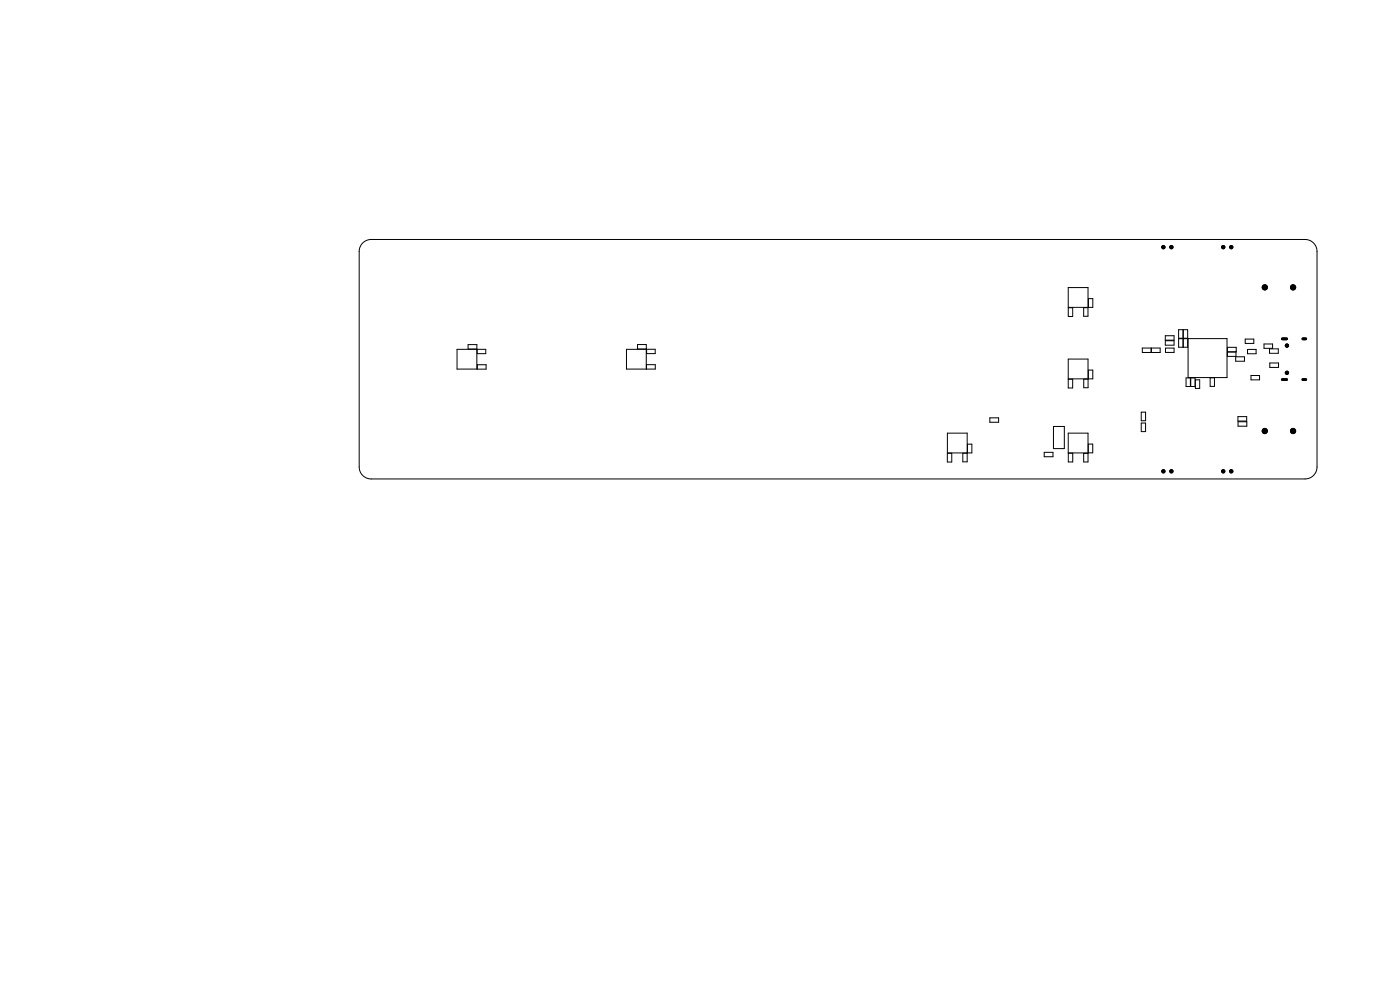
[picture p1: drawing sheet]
<svg xmlns="http://www.w3.org/2000/svg" width="297mm" height="210mm" viewBox="0 0 297 210" stroke-linecap="round" stroke-linejoin="round" font-family="sans-serif">
<g fill="none" stroke="#000" stroke-width=".21">
<path d="M76.9 51.5l1-.5 .8-.2h198.2a2.54 2.54 0 0 1 2.5 2.5v45.8a2.54 2.54 0 0 1-2.5 2.5h-198.2a2.54 2.54 0 0 1-2.5-2.5v-45.8l.2-.8zM97 74.1h4.2v4.2h-4.2zM99.3 73.1h1.9v.9h-1.9zM101.2 74.1h1.9v.9h-1.9zM101.3 77.4h1.8v.9h-1.8zM135.2 73.1h1.9v.9h-1.9zM137.2 78.3v-.9h1.8v.9h-6.1v-4.2h4.2v4.2M137.2 74.1h1.8v.9h-1.8zM226.6 61h4.2v4.2h-4.2zM226.6 76.2h4.2v4.2h-4.2zM226.6 65.3h1v1.8h-1zM229.9 65.3h.9v1.8h-.9z"/>
<path d="M230.9 78.5h.9v1.9h-.9zM230.9 63.3h.9v1.9h-.9zM242.3 73.8h1.9v1h-1.9zM244.3 73.8h1.8v1h-1.8zM247.2 72.3h1.9v.9h-1.9zM247.2 71.2h1.9v1h-1.9zM247.3 73.8h1.8v1h-1.8zM250 71.8h1v1.9h-1zM250 69.9h1v1.9h-1zM251 71.8h1v1.9h-1zM251 69.9h1v1.9h-1zM252 71.8h8.3v8.3h-8.3z"/>
<path d="M260.4 74.7h1.8v.9h-1.8zM260.4 73.7h1.9v.9h-1.9zM262.1 75.7h1.9v.9h-1.9zM264.2 71.9h1.8v1h-1.8zM264.7 74.1h1.8v.9h-1.8zM265.4 79.7h1.8v.9h-1.8zM268.2 73h1.8v.9h-1.8zM269.3 74h1.9v.9h-1.9zM269.4 77h1.8v.9h-1.8zM201 96.1h.9v1.9h-.9zM201 91.9h4.2v4.2h-4.2zM204.3 96.1h.9v1.9h-.9z"/>
<path d="M205.2 94.2h1v1.9h-1zM210 88.6h1.8v1h-1.8zM221.5 95.9h1.9v1h-1.9zM223.5 90.5h2.3v4.7h-2.3zM226.6 91.9h4.2v4.2h-4.2zM226.6 80.4h1v1.9h-1zM226.6 96.1h1v1.9h-1zM229.9 96.2h.9v1.8h-.9zM229.9 80.4h.9v1.9h-.9zM230.9 94.2h.9v1.9h-.9zM242.1 87.4h.9v1.9h-.9zM242.1 89.7h.9v1.9h-.9z"/>
<path d="M251.6 80.2h.9v1.8h-.9zM252.6 80.2h.9v1.8h-.9zM253.6 80.6h.9v1.8h-.9zM256.7 80.1h.9v1.9h-.9zM262.6 88.4h1.9v.9h-1.9zM262.6 89.5h1.9v.9h-1.9z"/>
</g>
<g fill="#000" stroke="#000" stroke-width=".21">
<circle cx="246.8" cy="52.4" r=".35"/>
<circle cx="248.5" cy="52.4" r=".35"/>
<circle cx="259.5" cy="52.4" r=".35"/>
<circle cx="261.2" cy="52.4" r=".35"/>
<circle cx="268.3" cy="61" r=".55"/>
<circle cx="273" cy="79.1" r=".35"/>
<circle cx="273" cy="73.3" r=".35"/>
<circle cx="274.3" cy="61" r=".55"/>
<circle cx="246.8" cy="100" r=".35"/>
<circle cx="248.5" cy="100" r=".35"/>
<circle cx="259.5" cy="100" r=".35"/>
<circle cx="261.2" cy="100" r=".35"/>
<circle cx="268.3" cy="91.4" r=".55"/>
<circle cx="274.3" cy="91.4" r=".55"/>
</g>
<path d="M272 71.9h.9M276.4 71.9h.6M272 80.5h.9M276.4 80.5h.6" fill="none" stroke="#000" stroke-width=".6"/>
</svg>
